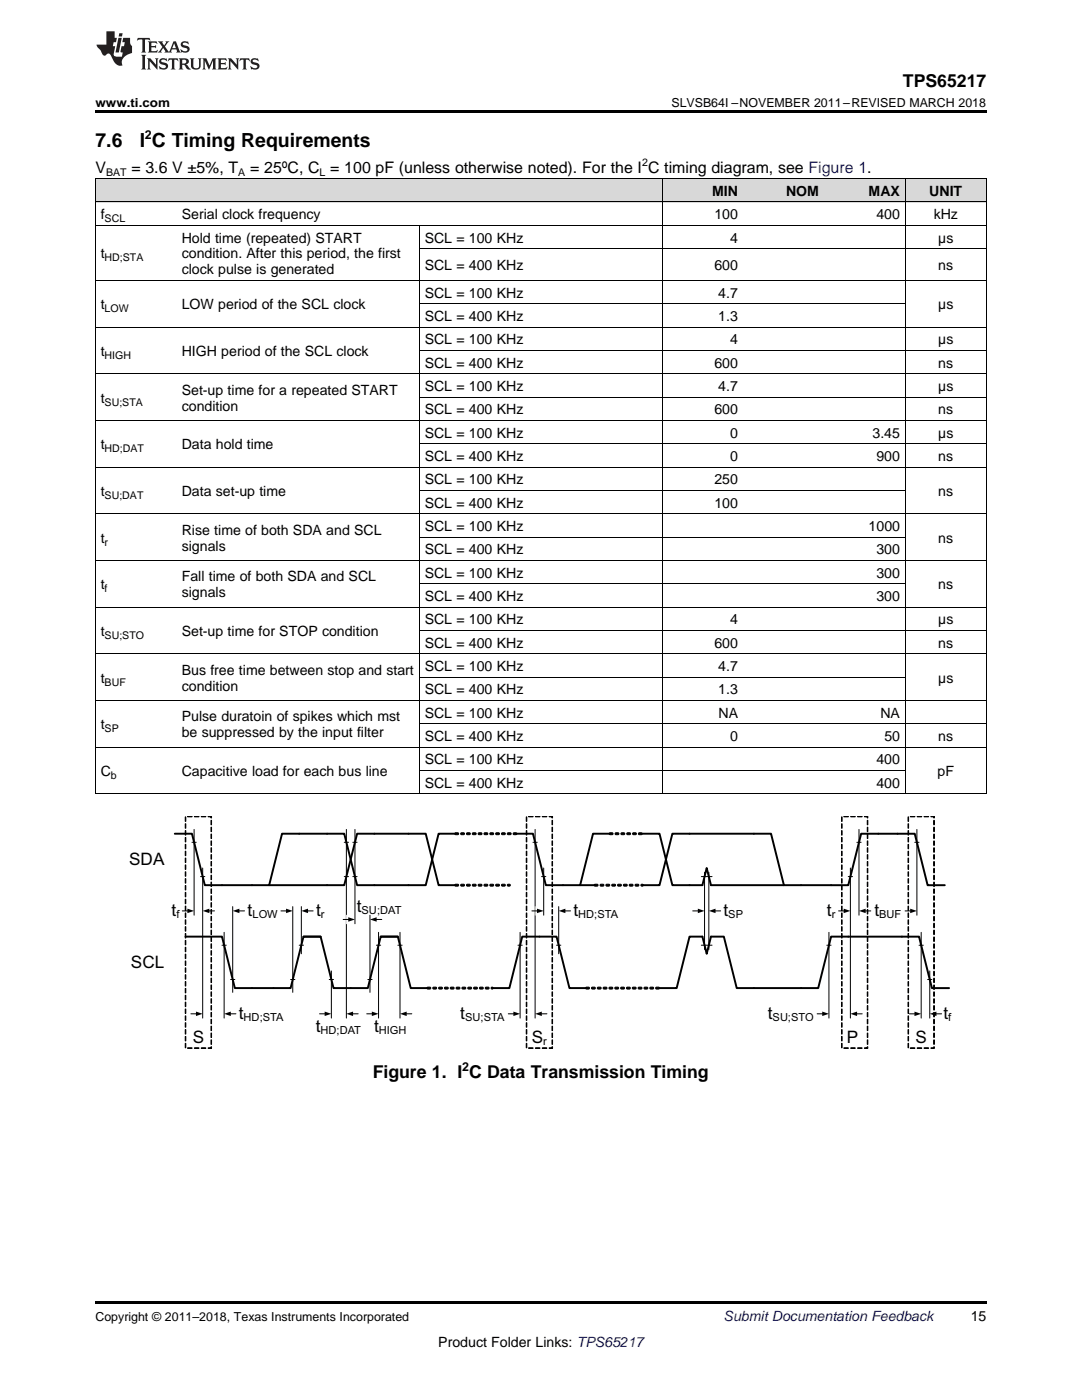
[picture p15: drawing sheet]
<svg xmlns="http://www.w3.org/2000/svg" width="216mm" height="279mm" viewBox="0 0 216 279" stroke-linecap="round" stroke-linejoin="round" font-family="sans-serif">
<defs><g id="words">
<g font-size="3.9">
<text x="19" y="29.3">7.6</text>
<text x="27.9" y="29.3">I C Timing Requirements</text>
</g>
<g font-size="3.5">
<text x="180.2" y="17.3">TPS65217</text>
<text x="74.4" y="215.1">Figure 1. I C Data Transmission Timing</text>
</g>
<g font-size="3.4">
<text x="25.8" y="172.6">SDA</text>
<text x="34.2" y="182.8">t</text>
<text x="49.4" y="182.8">t</text>
<text x="63.1" y="182.8">t</text>
<text x="71.2" y="182">t</text>
<text x="114.4" y="182.8">t</text>
<text x="144.4" y="182.8">t</text>
<text x="165" y="182.8">t</text>
<text x="174.5" y="182.8">t</text>
<text x="26.1" y="193.1">SCL</text>
<text x="47.7" y="203.4">t</text>
<text x="91.8" y="203.4">t</text>
<text x="153.2" y="203.4">t</text>
<text x="188.3" y="203.4">t</text>
<text x="38.5" y="208.1">S</text>
<text x="63" y="205.9">t</text>
<text x="74.6" y="205.9">t</text>
<text x="106.1" y="208.1">S</text>
<text x="169" y="208.1">P</text>
<text x="182.7" y="208.1">S</text>
</g>
<g font-size="3.2">
<text x="19" y="34.4">V</text>
<text x="26.2" y="34.4">= 3.6 V ±5%, T</text>
<text x="49.9" y="34.4">= 25ºC, C = 100 pF (unless otherwise noted). For the I C timing diagram, see Figure 1.</text>
</g>
<g font-size="2.8">
<text x="142.1" y="39.1">MIN</text>
<text x="156.8" y="39.1">NOM</text>
<text x="173.3" y="39.1">MAX</text>
<text x="185.4" y="39.1">UNIT</text>
<text x="20.1" y="43.7">f</text>
<text x="36.3" y="43.7">Serial clock frequency</text>
<text x="142.6" y="43.7">100</text>
<text x="174.9" y="43.7">400</text>
<text x="186.3" y="43.7">kHz</text>
<text x="20.1" y="51.6">t</text>
<text x="36.3" y="48.4">Hold time (repeated) START</text>
<text x="36.3" y="51.6">condition. After this period, the first</text>
<text x="84.7" y="48.4">SCL = 100 KHz</text>
<text x="84.7" y="53.9">SCL = 400 KHz</text>
<text x="142.6" y="53.9">600</text>
<text x="145.7" y="48.4">4</text>
<text x="187.2" y="48.4">µs</text>
<text x="187.2" y="53.9">ns</text>
<text x="36.3" y="54.8">clock pulse is generated</text>
<text x="84.7" y="59.4">SCL = 100 KHz</text>
<text x="143.3" y="59.4">4.7</text>
<text x="20.1" y="61.7">t</text>
<text x="36.3" y="61.7">LOW period of the SCL clock</text>
<text x="84.7" y="64.1">SCL = 400 KHz</text>
<text x="143.3" y="64.1">1.3</text>
<text x="187.2" y="61.7">µs</text>
<text x="20.1" y="71">t</text>
<text x="36.3" y="71">HIGH period of the SCL clock</text>
<text x="84.7" y="68.7">SCL = 100 KHz</text>
<text x="145.7" y="68.7">4</text>
<text x="187.2" y="68.7">µs</text>
<text x="84.7" y="73.4">SCL = 400 KHz</text>
<text x="142.6" y="73.4">600</text>
<text x="187.2" y="73.4">ns</text>
<text x="20.1" y="80.4">t</text>
<text x="36.3" y="78.8">Set-up time for a repeated START</text>
<text x="36.3" y="82">condition</text>
<text x="84.7" y="78">SCL = 100 KHz</text>
<text x="84.7" y="82.7">SCL = 400 KHz</text>
<text x="142.6" y="82.7">600</text>
<text x="143.3" y="78">4.7</text>
<text x="187.2" y="78">µs</text>
<text x="187.2" y="82.7">ns</text>
<text x="20.1" y="89.7">t</text>
<text x="36.3" y="89.7">Data hold time</text>
<text x="84.7" y="87.3">SCL = 100 KHz</text>
<text x="145.7" y="87.3">0</text>
<text x="174.1" y="87.3">3.45</text>
<text x="187.2" y="87.3">µs</text>
<text x="84.7" y="92">SCL = 400 KHz</text>
<text x="145.7" y="92">0</text>
<text x="174.9" y="92">900</text>
<text x="187.2" y="92">ns</text>
<text x="20.1" y="99">t</text>
<text x="36.3" y="99">Data set-up time</text>
<text x="84.7" y="96.7">SCL = 100 KHz</text>
<text x="84.7" y="101.3">SCL = 400 KHz</text>
<text x="142.6" y="96.7">250</text>
<text x="142.6" y="101.3">100</text>
<text x="187.2" y="99">ns</text>
<text x="36.3" y="106.7">Rise time of both SDA and SCL</text>
<text x="84.7" y="106">SCL = 100 KHz</text>
<text x="173.3" y="106">1000</text>
<text x="20.1" y="108.3">t</text>
<text x="36.3" y="109.9">signals</text>
<text x="84.7" y="110.6">SCL = 400 KHz</text>
<text x="174.9" y="110.6">300</text>
<text x="187.2" y="108.3">ns</text>
<text x="20.1" y="117.6">t</text>
<text x="36.3" y="116">Fall time of both SDA and SCL</text>
<text x="36.3" y="119.2">signals</text>
<text x="84.7" y="115.3">SCL = 100 KHz</text>
<text x="84.7" y="119.9">SCL = 400 KHz</text>
<text x="174.9" y="115.3">300</text>
<text x="174.9" y="119.9">300</text>
<text x="187.2" y="117.6">ns</text>
<text x="84.7" y="124.6">SCL = 100 KHz</text>
<text x="145.7" y="124.6">4</text>
<text x="187.2" y="124.6">µs</text>
<text x="20.1" y="126.9">t</text>
<text x="36.3" y="126.9">Set-up time for STOP condition</text>
<text x="84.7" y="129.3">SCL = 400 KHz</text>
<text x="142.6" y="129.3">600</text>
<text x="187.2" y="129.3">ns</text>
<text x="20.1" y="136.2">t</text>
<text x="36.3" y="134.7">Bus free time between stop and start</text>
<text x="36.3" y="137.8">condition</text>
<text x="84.7" y="133.9">SCL = 100 KHz</text>
<text x="143.3" y="133.9">4.7</text>
<text x="187.2" y="136.2">µs</text>
<text x="36.3" y="144">Pulse duratoin of spikes which mst</text>
<text x="84.7" y="138.6">SCL = 400 KHz</text>
<text x="84.7" y="143.2">SCL = 100 KHz</text>
<text x="143.3" y="138.6">1.3</text>
<text x="143.4" y="143.2">NA</text>
<text x="175.7" y="143.2">NA</text>
<text x="20.1" y="145.6">t</text>
<text x="36.3" y="147.1">be suppressed by the input filter</text>
<text x="84.7" y="147.9">SCL = 400 KHz</text>
<text x="145.7" y="147.9">0</text>
<text x="176.5" y="147.9">50</text>
<text x="187.2" y="147.9">ns</text>
<text x="20.1" y="154.9">C</text>
<text x="36.3" y="154.9">Capacitive load for each bus line</text>
<text x="84.7" y="152.5">SCL = 100 KHz</text>
<text x="174.9" y="152.5">400</text>
<text x="187.1" y="154.9">pF</text>
<text x="84.7" y="157.2">SCL = 400 KHz</text>
<text x="174.9" y="157.2">400</text>
<text x="193.7" y="263.6">15</text>
<text x="87.5" y="268.9">Product Folder Links: TPS65217</text>
</g>
<text font-size="2.8" fill="#0000c8" x="144.4" y="263.6">Submit Documentation Feedback</text>
<g font-size="2.5">
<text x="19" y="21.4">www.ti.com</text>
<text x="134" y="21.4">SLVSB64I –NOVEMBER 2011–REVISED MARCH 2018</text>
<text x="28.9" y="27.7">2</text>
<text x="92.2" y="213.7">2</text>
<text x="19" y="263.6">Copyright © 2011–2018, Texas Instruments Incorporated</text>
</g>
<g font-size="2.2">
<text x="35.2" y="183.3">f</text>
<text x="50.4" y="183.3">LOW</text>
<text x="64" y="183.3">r</text>
<text x="72.1" y="182.4">SU;DAT</text>
<text x="115.4" y="183.3">HD;STA</text>
<text x="145.3" y="183.3">SP</text>
<text x="166" y="183.3">r</text>
<text x="175.4" y="183.3">BUF</text>
<text x="48.6" y="203.8">HD;STA</text>
<text x="92.8" y="203.8">SU;STA</text>
<text x="154.2" y="203.8">SU;STO</text>
<text x="189.2" y="203.8">f</text>
<text x="63.9" y="206.4">HD;DAT</text>
<text x="75.6" y="206.4">HIGH</text>
<text x="108.4" y="208.5">r</text>
</g>
<g font-size="2.1">
<text x="21.2" y="35.1">BAT</text>
<text x="47.6" y="35.1">A</text>
<text x="63.8" y="35.1">L</text>
<text x="128.1" y="33.2">2</text>
<text x="20.9" y="44.3">SCL</text>
<text x="20.9" y="52.1">HD;STA</text>
<text x="20.9" y="62.3">LOW</text>
<text x="20.9" y="71.6">HIGH</text>
<text x="20.9" y="80.9">SU;STA</text>
<text x="20.9" y="90.2">HD;DAT</text>
<text x="20.9" y="99.6">SU;DAT</text>
<text x="20.9" y="108.9">r</text>
<text x="20.9" y="118.2">f</text>
<text x="20.9" y="127.5">SU;STO</text>
<text x="20.9" y="136.8">BUF</text>
<text x="20.9" y="146.1">SP</text>
<text x="22.1" y="155.4">b</text>
</g>
</g></defs>
<g fill="#d8d8d8">
<path d="M19 35.7h16.2v4.7h-16.2z"/>
<path d="M35.2 35.7h48.5v4.7h-48.5z"/>
<path d="M83.7 35.7h48.5v4.7h-48.5z"/>
<path d="M132.2 35.7h16.1v4.7h-16.1z"/>
<path d="M148.3 35.7h16.2v4.7h-16.2z"/>
<path d="M164.5 35.7h16.2v4.7h-16.2z"/>
<path d="M180.7 35.7h16.1v4.7h-16.1z"/>
</g>
<path d="M19 22h177.8v.5h-177.8zM19 158.4l.2 .1zM83.6 158.4l.1 .1zM132.1 158.4l.1 .1zM148.2 158.4l.1 .1zM164.4 158.4l.1 .1zM180.6 158.4l.1 .1zM196.7 158.4l.1 .1zM19 259.7h177.8v.5h-177.8z" fill="#000"/>
<g fill="none" stroke="#000" stroke-width=".2">
<path d="M19 35.6h177.8M19.1 35.7v122.8M132.1 35.7v122.8M180.6 35.7v122.8M196.8 35.7v122.8M19 56h177.8M19 45h177.8M19 40.3h177.8M83.6 45v113.5M83.7 49.6h113.1M19 74.6h177.8M19 65.3h177.8"/>
<path d="M83.7 79.3h113.1M83.7 69.9h113.1M83.7 60.6h97M19 93.2h177.8M19 83.9h177.8M83.7 97.9h97M83.7 88.6h113.1M19 111.8h177.8M19 102.5h177.8M83.7 116.5h97M83.7 107.2h97M19 139.8h177.8"/>
<path d="M19 130.5h177.8M19 121.2h177.8M83.7 135.1h97M83.7 125.8h113.1M19 158.4h177.8M19 149.1h177.8M83.7 153.8h97M83.7 144.4h113.1M37 163v.9zM37 164.4v.9zM37 165.8v.9zM37 167.1v.9z"/>
<path d="M37 168.5v.9zM37 169.9v.9zM37 171.3v.8zM37 172.6v.9zM37 174v.9zM37 175.4v.9zM37 176.7v.9zM37 178.1v.9zM37 179.5v.9zM37.4 162.9l.9 .1zM38.3 168.1h.9M38.7 165.5v17.1"/>
<path d="M38.8 162.9l.9 .1zM40 174.9h.9M40.2 162.9l.9 .1zM40.4 173.2v30M41.5 162.9h.7v.3l-.1-.2zM42.1 178.8l.1 .9zM42.1 177.4l.1 .9zM42.1 176l.1 .9zM42.1 174.7l.1 .9zM42.1 173.3l.1 .9zM42.1 171.9l.1 .9zM42.1 170.6l.1 .9z"/>
<path d="M42.1 169.2l.1 .9zM42.1 167.8l.1 .9zM42.1 166.5l.1 .9zM42.1 165.1l.1 .9zM42.1 163.7l.1 .9zM68.7 168.1h.8M68.7 174.9h.8M69.1 165.5v37.7M70.4 168.1h.9M70.4 174.9h.9M70.8 165.5v18.9M90.8 166.2h.5l.2 .2-.2 .2h-.4l-.2-.2z"/>
<path d="M90.8 176.5h.5l.2 .2-.2 .2h-.4l-.2-.2zM92 166.2h.5l.2 .2-.2 .2h-.4l-.1-.1zM92 176.5h.5l.2 .2-.2 .2h-.4l-.1-.1zM93.1 166.2h.6l.2 .2-.2 .2h-.4l-.2-.1zM93.1 176.5h.6l.2 .2-.2 .2h-.4l-.2-.1zM94.3 166.2h.5l.2 .2-.2 .2h-.4l-.1-.1zM94.3 176.5h.5l.2 .2-.2 .2h-.4l-.1-.1zM95.5 166.2h.5l.2 .2-.2 .2h-.4l-.1-.1zM95.5 176.5h.5l.2 .2-.2 .2h-.4l-.1-.1zM96.6 166.2h.6l.1 .2-.1 .2h-.4l-.2-.1zM96.6 176.5h.6l.1 .2-.1 .2h-.4l-.2-.1zM97.8 166.2h.5l.2 .2-.2 .2h-.4l-.2-.2z"/>
<path d="M97.8 176.5h.5l.2 .2-.2 .2h-.4l-.2-.2zM99 166.2h.5l.2 .2-.2 .2h-.4l-.2-.2zM99 176.5h.5l.2 .2-.2 .2h-.4l-.2-.2zM100.1 166.2h.5l.2 .2-.2 .2h-.3l-.2-.2zM100.1 176.5h.5l.2 .2-.2 .2h-.3l-.2-.2zM101.3 166.2h.5l.2 .2-.2 .2h-.4l-.2-.2zM101.3 176.5h.3l.2 .2v.1l-.4 .1-.2-.2zM102.4 166.2h.5l.2 .2-.2 .2h-.3l-.2-.1zM105 163l.1 .9zM105 164.4l.1 .9zM105 165.8l.1 .9zM105 167.1l.1 .9z"/>
<path d="M105 168.5l.1 .9zM105 169.9l.1 .9zM105 171.3l.1 .8zM105 172.6l.1 .9zM105 174l.1 .9zM105 175.4l.1 .9zM105 176.7l.1 .9zM105 178.1l.1 .9zM105 179.5l.1 .9zM105.5 162.9l.9 .1zM106.3 168.1h.9M106.8 165.5v37.7"/>
<path d="M106.8 162.9l.9 .1zM108.1 174.9h.8M108.2 162.9l.9 .1zM108.5 173.2v9.4M109.6 162.9h.6v.3l-.1-.2zM110.2 178.8v.9zM110.2 177.4v.9zM110.2 176v.9zM110.2 174.7v.9zM110.2 173.3v.9zM110.2 171.9v.9zM110.2 170.6v.9z"/>
<path d="M110.2 169.2v.9zM110.2 167.8v.9zM110.2 166.5v.9zM110.2 165.1v.9zM110.2 163.7v.9zM118.6 176.5h.5l.2 .2-.2 .2h-.3l-.2-.2zM119.8 176.5h.5l.2 .2-.2 .2h-.4l-.1-.1zM120.9 176.5h.6l.2 .2-.2 .2h-.4l-.2-.1zM121.6 166.2h.5l.2 .2-.2 .2h-.3l-.2-.2zM122.1 176.5h.5l.2 .2-.2 .2h-.4l-.1-.1zM122.8 166.2h.5l.2 .2-.2 .2h-.4l-.1-.1zM123.3 176.5h.5l.2 .2-.2 .2h-.4l-.1-.1z"/>
<path d="M123.9 166.2h.6l.2 .2-.2 .2h-.4l-.2-.1zM124.4 176.5h.6l.2 .2-.2 .2h-.4l-.2-.1zM125.1 166.2h.5l.2 .2-.2 .2h-.4l-.1-.1zM125.6 176.5h.5l.2 .2-.2 .2h-.4l-.2-.2zM126.3 166.2h.5l.2 .2-.2 .2h-.4l-.1-.1zM126.8 176.5h.5l.2 .2-.2 .2h-.4l-.2-.2zM127.4 166.2h.6l.2 .2-.2 .2h-.4l-.2-.1zM139.9 174.9h2.2M140.6 174.1v15.4M141.4 174.1v15.4M167.9 163l.1 .9zM167.9 164.4l.1 .9z"/>
<path d="M167.9 165.8l.1 .9zM167.9 167.1l.1 .9zM167.9 168.5l.1 .9zM167.9 169.9l.1 .9zM167.9 171.3l.1 .8zM167.9 172.6l.1 .9zM167.9 174l.1 .9zM167.9 175.4l.1 .9zM167.9 176.7l.1 .9zM167.9 178.1l.1 .9zM167.9 179.5l.1 .9zM168.4 162.9l.9 .1z"/>
<path d="M169.3 174.9h.8M169.7 173.2v30M169.8 162.9l.9 .1zM171 168.1h.8M171.1 162.9l.9 .1zM171.4 165.5v17.1M172.5 162.9h.6v.3v-.2zM173.1 178.8v.9zM173.1 177.4v.9zM173.1 176v.9zM173.1 174.7v.9zM173.1 173.3v.9z"/>
<path d="M173.1 171.9v.9zM173.1 170.6v.9zM173.1 169.2v.9zM173.1 167.8v.9zM173.1 166.5v.9zM173.1 165.1v.9zM173.1 163.7v.9zM181.2 163v.9zM181.2 164.4v.9zM181.2 165.8v.9zM181.2 167.1v.9zM181.2 168.5v.9z"/>
<path d="M181.2 169.9v.9zM181.2 171.3v.8zM181.2 172.6v.9zM181.2 174v.9zM181.2 175.4v.9zM181.2 176.7v.9zM181.2 178.1v.9zM181.2 179.5v.9zM181.7 162.9l.9 .1zM182.5 168.1h.9M183 165.5v17.1M183 162.9l.9 .1z"/>
<path d="M184.4 162.9l.9 .1zM185.8 162.9h.6v.3l-.1-.2zM186.3 178.8l.1 .9zM186.3 177.4l.1 .9zM186.3 176l.1 .9zM186.3 174.7l.1 .9zM186.3 173.3l.1 .9zM186.3 171.9l.1 .9zM186.3 170.6l.1 .9zM186.3 169.2l.1 .9zM186.3 167.8l.1 .9zM186.3 166.5l.1 .9z"/>
<path d="M186.3 165.1l.1 .9zM186.3 163.7l.1 .9zM36.4 181.8h1.1M37 180.8v.9zM37 182.2v.9zM37 183.6v.9zM37 184.9v.9zM37 186.3v.9zM37 187.7v.9zM37 189.1v.9zM37 190.4v.9zM37 191.8v.9z"/>
<path d="M37 193.2v.9zM37 194.5v.9zM37 195.9v.9zM37 197.3v.9zM37 198.6v.9zM41.7 181.8h1.1M42.1 199.3l.1 .9zM42.1 198l.1 .8zM42.1 196.6l.1 .9zM42.1 195.2l.1 .9zM42.1 193.8l.1 .9zM42.1 192.5l.1 .9z"/>
<path d="M42.1 191.1l.1 .9zM42.1 189.7l.1 .9zM42.1 188.4l.1 .9zM42.1 187l.1 .9zM42.1 185.6l.1 .9zM42.1 184.3l.1 .9zM42.1 182.9l.1 .9zM42.1 181.5l.1 .9zM42.1 180.2l.1 .8zM44.3 188.6h.9M44.7 186.1v17.1M46 195.5h.9"/>
<path d="M46.4 180.9v17.1M47.7 181.8h1.1M56.1 181.8h1.1M58 195.5h.8M58.4 180.9v17.1M59.7 188.6h.9M60.1 180.9v9.4M61.4 181.8h1.1M65.7 195.5h.8M66.1 193.8v9.4M68.5 183.5h1.1M73.4 195.5h.9"/>
<path d="M73.8 182.6v15.4M75 183.5h1.2M75.1 188.6h.9M75.5 186.1v17.1M79.4 188.6h.8M79.8 186.1v17.1M85.2 197.1l.6-.1 .2 .2-.2 .2h-.4l-.2-.2zM86.4 197.1l.5-.1 .2 .2-.2 .2h-.4l-.1-.1zM87.6 197.1l.5-.1 .2 .2-.2 .2h-.4l-.1-.1zM88.7 197.1l.6-.1 .2 .2-.2 .2h-.4l-.2-.1zM89.9 197.1l.5-.1 .2 .2-.2 .2h-.4l-.1-.1zM91.1 197.1l.5-.1 .2 .2-.2 .2h-.4l-.1-.1z"/>
<path d="M92.2 197.1l.6-.1 .1 .2-.1 .2h-.4l-.2-.2zM93.4 197.1l.5-.1 .2 .2-.2 .2h-.4l-.2-.2zM94.6 197.1l.5-.1 .2 .2-.2 .2h-.4l-.2-.2zM95.7 197.1l.5-.1 .2 .2-.2 .2h-.3l-.2-.2zM96.9 197.1l.5-.1 .2 .2-.2 .2h-.4l-.1-.1zM103.4 188.6h.8M103.8 186.1v17.1M105 180.8l.1 .9zM105 182.2l.1 .9zM105 183.6l.1 .9zM105 184.9l.1 .9zM105 186.3l.1 .9z"/>
<path d="M105 187.7l.1 .9zM105 189.1l.1 .9zM105 190.4l.1 .9zM105 191.8l.1 .9zM105 193.2l.1 .9zM105 194.5l.1 .9zM105 195.9l.1 .9zM105 197.3l.1 .9zM105 198.6l.1 .9zM106.1 181.8h1.2M110.2 199.3v.9zM110.2 198v.8z"/>
<path d="M110.2 196.6v.9zM110.2 195.2v.9zM110.2 193.8v.9zM110.2 192.5v.9zM110.2 191.1v.9zM110.2 189.7v.9zM110.2 188.4v.9zM110.2 187v.9zM110.2 185.6v.9zM110.2 184.3v.9zM110.2 182.9v.9zM110.2 181.5v.9z"/>
<path d="M110.2 180.2v.8zM111.1 188.6h.8M111.5 180.9v9.4M112.7 181.8h1.1M116.9 197.1l.5-.1 .2 .2-.2 .2h-.4l-.1-.2zM118.1 197.1l.5-.1 .2 .2-.2 .2h-.4l-.1-.1zM119.2 197.1l.6-.1 .2 .2-.2 .2h-.4l-.2-.1zM120.4 197.1l.5-.1 .2 .2-.2 .2h-.4l-.1-.1zM121.6 197.1l.5-.1 .2 .2-.2 .2h-.4l-.1-.1zM122.7 197.1l.6-.1 .1 .2-.1 .2h-.4l-.2-.1zM123.9 197.1l.5-.1 .2 .2-.2 .2h-.4l-.2-.2zM125.1 197.1l.5-.1 .2 .2-.2 .2h-.4l-.2-.2z"/>
<path d="M126.2 197.1l.5-.1 .2 .2-.2 .2h-.3l-.2-.2zM127.4 197.1l.5-.1 .2 .2-.2 .2h-.4l-.2-.2zM128.6 197.1l.5-.1 .2 .2-.2 .2h-.4l-.1-.1zM129.7 197.1l.5-.1 .2 .2-.2 .2h-.4l-.1-.1zM130.9 197.1l.5-.1 .2 .2-.2 .2h-.4l-.1-.1zM138.2 181.8h1.2M139.9 188.6h2.2M142.7 181.8h1.1M165 188.6h.8M165.4 186.1v17.1M167.3 181.8h1.2M167.9 180.8l.1 .9z"/>
<path d="M167.9 182.2l.1 .9zM167.9 183.6l.1 .9zM167.9 184.9l.1 .9zM167.9 186.3l.1 .9zM167.9 187.7l.1 .9zM167.9 189.1l.1 .9zM167.9 190.4l.1 .9zM167.9 191.8l.1 .9zM167.9 193.2l.1 .9zM167.9 194.5l.1 .9zM167.9 195.9l.1 .9zM167.9 197.3l.1 .9z"/>
<path d="M167.9 198.6l.1 .9zM172.6 181.8h1.2M173.1 199.3v.9zM173.1 198v.8zM173.1 196.6v.9zM173.1 195.2v.9zM173.1 193.8v.9zM173.1 192.5v.9zM173.1 191.1v.9zM173.1 189.7v.9zM173.1 188.4v.9zM173.1 187v.9z"/>
<path d="M173.1 185.6v.9zM173.1 184.3v.9zM173.1 182.9v.9zM173.1 181.5v.9zM173.1 180.2v.9zM180.6 181.8h1.1M181.2 180.8v.9zM181.2 182.2v.9zM181.2 183.6v.9zM181.2 184.9v.9zM181.2 186.3v.9zM181.2 187.7v.9z"/>
<path d="M181.2 189.1v.9zM181.2 190.4v.9zM181.2 191.8v.9zM181.2 193.2v.9zM181.2 194.5v.9zM181.2 195.9v.9zM181.2 197.3v.9zM181.2 198.6v.9zM183.4 188.6h.8M183.8 186.1v17.1M185.1 195.5h.9M185.5 193.8v9.4"/>
<path d="M186.3 199.3l.1 .9zM186.3 198l.1 .8zM186.3 196.6l.1 .9zM186.3 195.2l.1 .9zM186.3 193.8l.1 .9zM186.3 192.5l.1 .9zM186.3 191.1l.1 .9zM186.3 189.7l.1 .9zM186.3 188.4l.1 .9zM186.3 187l.1 .9zM186.3 185.6l.1 .9zM186.3 184.3l.1 .9z"/>
<path d="M186.3 182.9l.1 .9zM186.3 181.5l.1 .9zM186.3 180.2l.1 .9zM37 200v.9zM37 201.4v.9zM37 202.7v.9zM37 204.1v.9zM37 205.5v.9zM37 206.9v.8zM37 208.2v.9zM37.4 209.1l.9 .1zM38.1 202.3h1.1"/>
<path d="M38.8 209.1l.9 .1zM40.2 209.1l.9 .1zM41.5 209.1l.6 .1v-.3h.1v.3zM42.1 207.5l.1 .9zM42.1 206.2l.1 .9zM42.1 204.8l.1 .9zM42.1 203.4l.1 .9zM42.1 202.1l.1 .9zM42.1 200.7l.1 .9zM45.9 202.3h1.2M63.8 202.3h1.1M70.3 202.3h1.2"/>
<path d="M73.2 202.3h1.1M81 202.3h1.2M101.4 202.3h1.2M105 200l.1 .9zM105 201.4l.1 .9zM105 202.7l.1 .9zM105 204.1l.1 .9zM105 205.5l.1 .9zM105 206.9l.1 .8zM105 208.2l.1 .9zM105.5 209.1l.9 .1zM106.8 209.1l.9 .1z"/>
<path d="M108 202.3h1.1M108.2 209.1l.9 .1zM109.6 209.1l.5 .1 .1-.3h.1l-.1 .3zM110.2 207.5v.9zM110.2 206.2v.9zM110.2 204.8v.9zM110.2 203.4v.9zM110.2 202.1v.9zM110.2 200.7v.9zM163.1 202.3h1.1M167.9 200l.1 .9zM167.9 201.4l.1 .9z"/>
<path d="M167.9 202.8l.1 .8zM167.9 204.1l.1 .9zM167.9 205.5l.1 .9zM167.9 206.9l.1 .9zM167.9 208.2l.1 .9zM168.4 209.1l.9 .1zM169.8 209.1l.9 .1zM170.9 202.3h1.1M171.1 209.1l.9 .1zM172.5 209.1l.6 .1v-.3h.1l-.1 .3zM173.1 207.5v.9zM173.1 206.2v.9z"/>
<path d="M173.1 204.8v.9zM173.1 203.4v.9zM173.1 202.1v.9zM173.1 200.7v.9zM181.2 200v.9zM181.2 201.4v.9zM181.2 202.8v.8zM181.2 204.1v.9zM181.2 205.5v.9zM181.2 206.9v.9zM181.2 208.2v.9zM181.5 202.3h1.1"/>
<path d="M181.7 209.1l.9 .1zM183 209.1l.9 .1zM184.4 209.1l.9 .1zM185.8 209.1l.5 .1v-.3h.1v.3zM186.3 207.5l.1 .9zM186.3 206.2l.1 .9zM186.3 204.8l.1 .9zM186.3 203.4l.1 .9zM186.3 202.1l.1 .9zM186.3 200.7l.1 .9zM186.7 202.3h1.2"/>
<circle cx="128.2" cy="176.7" r=".21"/>
<circle cx="98.2" cy="197.2" r=".2"/>
</g>
<g fill="#000">
<path d="M37.4 181.3l1.3 .5-1.3 .4zM40.4 181.8l1.4-.5v.9zM46.4 181.8l1.4-.5v.9zM57.1 181.3l1.3 .5-1.3 .4zM60.1 181.8l1.4-.5v.9zM69.5 183.1l1.3 .4-1.3 .4zM73.8 183.5l1.4-.4v.8zM107.1 181.3l1.4 .5-1.4 .4zM111.5 181.8l1.3-.5v.9zM139.2 181.3l1.4 .5-1.4 .4zM141.4 181.8l1.4-.5v.9zM168.3 181.3l1.4 .5-1.4 .4z"/>
<path d="M171.4 181.8l1.3-.5v.9zM181.6 181.3l1.4 .5-1.4 .4zM39.1 201.9l1.3 .4-1.3 .5zM44.7 202.3l1.4-.4v.9zM64.8 201.9l1.3 .4-1.3 .5zM69.1 202.3l1.3-.4v.9zM74.2 201.9l1.3 .4-1.3 .5zM79.8 202.3l1.3-.4v.9zM102.4 201.9l1.4 .4-1.4 .5zM106.8 202.3l1.3-.4v.9zM164.1 201.9l1.3 .4-1.3 .5zM169.7 202.3l1.3-.4v.9z"/>
<path d="M182.5 201.9l1.3 .4-1.3 .5zM185.5 202.3l1.4-.4v.9z"/>
<path d="M37 163v.9zM37 164.4v.9zM37 165.8v.9zM37 167.1v.9zM37 168.5v.9zM37 169.9v.9zM37 171.3v.8zM37 172.6v.9zM37 174v.9zM37 175.4v.9zM37 176.7v.9zM37 178.1v.9zM37 179.5v.9zM37 180.8v.9zM37 182.2v.9zM37 183.6v.9zM37 184.9v.9zM37 186.3v.9zM37 187.7v.9zM37 189.1v.9zM37 190.4v.9zM37 191.8v.9zM37 193.2v.9zM37 194.5v.9zM37 195.9v.9zM37 197.3v.9zM37 198.6v.9zM37 200v.9zM37 201.4v.9zM37 202.7v.9zM37 204.1v.9zM37 205.5v.9zM37 206.9v.8zM37 208.2v.9zM37.4 209.1l.9 .1zM38.8 209.1l.9 .1zM40.2 209.1l.9 .1zM41.5 209.1l.6 .1v-.3h.1v.3zM42.1 207.5l.1 .9zM42.1 206.2l.1 .9zM42.1 204.8l.1 .9zM42.1 203.4l.1 .9zM42.1 202.1l.1 .9zM42.1 200.7l.1 .9zM42.1 199.3l.1 .9zM42.1 198l.1 .8zM42.1 196.6l.1 .9zM42.1 195.2l.1 .9zM42.1 193.8l.1 .9zM42.1 192.5l.1 .9zM42.1 191.1l.1 .9zM42.1 189.7l.1 .9zM42.1 188.4l.1 .9zM42.1 187l.1 .9zM42.1 185.6l.1 .9zM42.1 184.3l.1 .9zM42.1 182.9l.1 .9zM42.1 181.5l.1 .9zM42.1 180.2l.1 .8zM42.1 178.8l.1 .9zM42.1 177.4l.1 .9zM42.1 176l.1 .9zM42.1 174.7l.1 .9zM42.1 173.3l.1 .9zM42.1 171.9l.1 .9zM42.1 170.6l.1 .9zM42.1 169.2l.1 .9zM42.1 167.8l.1 .9zM42.1 166.5l.1 .9zM42.1 165.1l.1 .9zM42.1 163.7l.1 .9zM41.5 162.9h.7v.3l-.1-.2zM40.2 162.9l.9 .1zM38.8 162.9l.9 .1zM37.4 162.9l.9 .1z" fill-rule="evenodd"/>
<path d="M90.8 166.2h.5l.2 .2-.2 .2h-.4l-.2-.2zM92 166.2h.5l.2 .2-.2 .2h-.4l-.1-.1zM93.1 166.2h.6l.2 .2-.2 .2h-.4l-.2-.1zM94.3 166.2h.5l.2 .2-.2 .2h-.4l-.1-.1zM95.5 166.2h.5l.2 .2-.2 .2h-.4l-.1-.1zM96.6 166.2h.6l.1 .2-.1 .2h-.4l-.2-.1zM97.8 166.2h.5l.2 .2-.2 .2h-.4l-.2-.2zM99 166.2h.5l.2 .2-.2 .2h-.4l-.2-.2zM100.1 166.2h.5l.2 .2-.2 .2h-.3l-.2-.2zM101.3 166.2h.5l.2 .2-.2 .2h-.4l-.2-.2zM102.4 166.2h.5l.2 .2-.2 .2h-.3l-.2-.1z" fill-rule="evenodd"/>
<path d="M90.8 176.5h.5l.2 .2-.2 .2h-.4l-.2-.2zM92 176.5h.5l.2 .2-.2 .2h-.4l-.1-.1zM93.1 176.5h.6l.2 .2-.2 .2h-.4l-.2-.1zM94.3 176.5h.5l.2 .2-.2 .2h-.4l-.1-.1zM95.5 176.5h.5l.2 .2-.2 .2h-.4l-.1-.1zM96.6 176.5h.6l.1 .2-.1 .2h-.4l-.2-.1zM97.8 176.5h.5l.2 .2-.2 .2h-.4l-.2-.2zM99 176.5h.5l.2 .2-.2 .2h-.4l-.2-.2zM100.1 176.5h.5l.2 .2-.2 .2h-.3l-.2-.2zM101.3 176.5h.3l.2 .2v.1l-.4 .1-.2-.2z" fill-rule="evenodd"/>
<path d="M105 163l.1 .9zM105 164.4l.1 .9zM105 165.8l.1 .9zM105 167.1l.1 .9zM105 168.5l.1 .9zM105 169.9l.1 .9zM105 171.3l.1 .8zM105 172.6l.1 .9zM105 174l.1 .9zM105 175.4l.1 .9zM105 176.7l.1 .9zM105 178.1l.1 .9zM105 179.5l.1 .9zM105 180.8l.1 .9zM105 182.2l.1 .9zM105 183.6l.1 .9zM105 184.9l.1 .9zM105 186.3l.1 .9zM105 187.7l.1 .9zM105 189.1l.1 .9zM105 190.4l.1 .9zM105 191.8l.1 .9zM105 193.2l.1 .9zM105 194.5l.1 .9zM105 195.9l.1 .9zM105 197.3l.1 .9zM105 198.6l.1 .9zM105 200l.1 .9zM105 201.4l.1 .9zM105 202.7l.1 .9zM105 204.1l.1 .9zM105 205.5l.1 .9zM105 206.9l.1 .8zM105 208.2l.1 .9zM105.5 209.1l.9 .1zM106.8 209.1l.9 .1zM108.2 209.1l.9 .1zM109.6 209.1l.5 .1 .1-.3h.1l-.1 .3zM110.2 207.5v.9zM110.2 206.2v.9zM110.2 204.8v.9zM110.2 203.4v.9zM110.2 202.1v.9zM110.2 200.7v.9zM110.2 199.3v.9zM110.2 198v.8zM110.2 196.6v.9zM110.2 195.2v.9zM110.2 193.8v.9zM110.2 192.5v.9zM110.2 191.1v.9zM110.2 189.7v.9zM110.2 188.4v.9zM110.2 187v.9zM110.2 185.6v.9zM110.2 184.3v.9zM110.2 182.9v.9zM110.2 181.5v.9zM110.2 180.2v.8zM110.2 178.8v.9zM110.2 177.4v.9zM110.2 176v.9zM110.2 174.7v.9zM110.2 173.3v.9zM110.2 171.9v.9zM110.2 170.6v.9zM110.2 169.2v.9zM110.2 167.8v.9zM110.2 166.5v.9zM110.2 165.1v.9zM110.2 163.7v.9zM109.6 162.9h.6v.3l-.1-.2zM108.2 162.9l.9 .1zM106.8 162.9l.9 .1zM105.5 162.9l.9 .1z" fill-rule="evenodd"/>
<path d="M118.6 176.5h.5l.2 .2-.2 .2h-.3l-.2-.2zM119.8 176.5h.5l.2 .2-.2 .2h-.4l-.1-.1zM120.9 176.5h.6l.2 .2-.2 .2h-.4l-.2-.1zM122.1 176.5h.5l.2 .2-.2 .2h-.4l-.1-.1zM123.3 176.5h.5l.2 .2-.2 .2h-.4l-.1-.1zM124.4 176.5h.6l.2 .2-.2 .2h-.4l-.2-.1zM125.6 176.5h.5l.2 .2-.2 .2h-.4l-.2-.2zM126.8 176.5h.5l.2 .2-.2 .2h-.4l-.2-.2zM127.9 176.7a.25 .25 0 0 1 .5 0 .25 .25 0 0 1-.5 0z" fill-rule="evenodd"/>
<path d="M121.6 166.2h.5l.2 .2-.2 .2h-.3l-.2-.2zM122.8 166.2h.5l.2 .2-.2 .2h-.4l-.1-.1zM123.9 166.2h.6l.2 .2-.2 .2h-.4l-.2-.1zM125.1 166.2h.5l.2 .2-.2 .2h-.4l-.1-.1zM126.3 166.2h.5l.2 .2-.2 .2h-.4l-.1-.1zM127.4 166.2h.6l.2 .2-.2 .2h-.4l-.2-.1z" fill-rule="evenodd"/>
<path d="M167.9 163l.1 .9zM167.9 164.4l.1 .9zM167.9 165.8l.1 .9zM167.9 167.1l.1 .9zM167.9 168.5l.1 .9zM167.9 169.9l.1 .9zM167.9 171.3l.1 .8zM167.9 172.6l.1 .9zM167.9 174l.1 .9zM167.9 175.4l.1 .9zM167.9 176.7l.1 .9zM167.9 178.1l.1 .9zM167.9 179.5l.1 .9zM167.9 180.8l.1 .9zM167.9 182.2l.1 .9zM167.9 183.6l.1 .9zM167.9 184.9l.1 .9zM167.9 186.3l.1 .9zM167.9 187.7l.1 .9zM167.9 189.1l.1 .9zM167.9 190.4l.1 .9zM167.9 191.8l.1 .9zM167.9 193.2l.1 .9zM167.9 194.5l.1 .9zM167.9 195.9l.1 .9zM167.9 197.3l.1 .9zM167.9 198.6l.1 .9zM167.9 200l.1 .9zM167.9 201.4l.1 .9zM167.9 202.8l.1 .8zM167.9 204.1l.1 .9zM167.9 205.5l.1 .9zM167.9 206.9l.1 .9zM167.9 208.2l.1 .9zM168.4 209.1l.9 .1zM169.8 209.1l.9 .1zM171.1 209.1l.9 .1zM172.5 209.1l.6 .1v-.3h.1l-.1 .3zM173.1 207.5v.9zM173.1 206.2v.9zM173.1 204.8v.9zM173.1 203.4v.9zM173.1 202.1v.9zM173.1 200.7v.9zM173.1 199.3v.9zM173.1 198v.8zM173.1 196.6v.9zM173.1 195.2v.9zM173.1 193.8v.9zM173.1 192.5v.9zM173.1 191.1v.9zM173.1 189.7v.9zM173.1 188.4v.9zM173.1 187v.9zM173.1 185.6v.9zM173.1 184.3v.9zM173.1 182.9v.9zM173.1 181.5v.9zM173.1 180.2v.9zM173.1 178.8v.9zM173.1 177.4v.9zM173.1 176v.9zM173.1 174.7v.9zM173.1 173.3v.9zM173.1 171.9v.9zM173.1 170.6v.9zM173.1 169.2v.9zM173.1 167.8v.9zM173.1 166.5v.9zM173.1 165.1v.9zM173.1 163.7v.9zM172.5 162.9h.6v.3v-.2zM171.1 162.9l.9 .1zM169.8 162.9l.9 .1zM168.4 162.9l.9 .1z" fill-rule="evenodd"/>
<path d="M181.2 163v.9zM181.2 164.4v.9zM181.2 165.8v.9zM181.2 167.1v.9zM181.2 168.5v.9zM181.2 169.9v.9zM181.2 171.3v.8zM181.2 172.6v.9zM181.2 174v.9zM181.2 175.4v.9zM181.2 176.7v.9zM181.2 178.1v.9zM181.2 179.5v.9zM181.2 180.8v.9zM181.2 182.2v.9zM181.2 183.6v.9zM181.2 184.9v.9zM181.2 186.3v.9zM181.2 187.7v.9zM181.2 189.1v.9zM181.2 190.4v.9zM181.2 191.8v.9zM181.2 193.2v.9zM181.2 194.5v.9zM181.2 195.9v.9zM181.2 197.3v.9zM181.2 198.6v.9zM181.2 200v.9zM181.2 201.4v.9zM181.2 202.8v.8zM181.2 204.1v.9zM181.2 205.5v.9zM181.2 206.9v.9zM181.2 208.2v.9zM181.7 209.1l.9 .1zM183 209.1l.9 .1zM184.4 209.1l.9 .1zM185.8 209.1l.5 .1v-.3h.1v.3zM186.3 207.5l.1 .9zM186.3 206.2l.1 .9zM186.3 204.8l.1 .9zM186.3 203.4l.1 .9zM186.3 202.1l.1 .9zM186.3 200.7l.1 .9zM186.3 199.3l.1 .9zM186.3 198l.1 .8zM186.3 196.6l.1 .9zM186.3 195.2l.1 .9zM186.3 193.8l.1 .9zM186.3 192.5l.1 .9zM186.3 191.1l.1 .9zM186.3 189.7l.1 .9zM186.3 188.4l.1 .9zM186.3 187l.1 .9zM186.3 185.6l.1 .9zM186.3 184.3l.1 .9zM186.3 182.9l.1 .9zM186.3 181.5l.1 .9zM186.3 180.2l.1 .9zM186.3 178.8l.1 .9zM186.3 177.4l.1 .9zM186.3 176l.1 .9zM186.3 174.7l.1 .9zM186.3 173.3l.1 .9zM186.3 171.9l.1 .9zM186.3 170.6l.1 .9zM186.3 169.2l.1 .9zM186.3 167.8l.1 .9zM186.3 166.5l.1 .9zM186.3 165.1l.1 .9zM186.3 163.7l.1 .9zM185.8 162.9h.6v.3l-.1-.2zM184.4 162.9l.9 .1zM183 162.9l.9 .1zM181.7 162.9l.9 .1z" fill-rule="evenodd"/>
<path d="M85.2 197.1l.6-.1 .2 .2-.2 .2h-.4l-.2-.2zM86.4 197.1l.5-.1 .2 .2-.2 .2h-.4l-.1-.1zM87.6 197.1l.5-.1 .2 .2-.2 .2h-.4l-.1-.1zM88.7 197.1l.6-.1 .2 .2-.2 .2h-.4l-.2-.1zM89.9 197.1l.5-.1 .2 .2-.2 .2h-.4l-.1-.1zM91.1 197.1l.5-.1 .2 .2-.2 .2h-.4l-.1-.1zM92.2 197.1l.6-.1 .1 .2-.1 .2h-.4l-.2-.2zM93.4 197.1l.5-.1 .2 .2-.2 .2h-.4l-.2-.2zM94.6 197.1l.5-.1 .2 .2-.2 .2h-.4l-.2-.2zM95.7 197.1l.5-.1 .2 .2-.2 .2h-.3l-.2-.2zM96.9 197.1l.5-.1 .2 .2-.2 .2h-.4l-.1-.1zM98 197.2a.2 .2 0 0 1 .4 0 .2 .2 0 0 1-.4 0z" fill-rule="evenodd"/>
<path d="M116.9 197.1l.5-.1 .2 .2-.2 .2h-.4l-.1-.2zM118.1 197.1l.5-.1 .2 .2-.2 .2h-.4l-.1-.1zM119.2 197.1l.6-.1 .2 .2-.2 .2h-.4l-.2-.1zM120.4 197.1l.5-.1 .2 .2-.2 .2h-.4l-.1-.1zM121.6 197.1l.5-.1 .2 .2-.2 .2h-.4l-.1-.1zM122.7 197.1l.6-.1 .1 .2-.1 .2h-.4l-.2-.1zM123.9 197.1l.5-.1 .2 .2-.2 .2h-.4l-.2-.2zM125.1 197.1l.5-.1 .2 .2-.2 .2h-.4l-.2-.2zM126.2 197.1l.5-.1 .2 .2-.2 .2h-.3l-.2-.2zM127.4 197.1l.5-.1 .2 .2-.2 .2h-.4l-.2-.2zM128.6 197.1l.5-.1 .2 .2-.2 .2h-.4l-.1-.1zM129.7 197.1l.5-.1 .2 .2-.2 .2h-.4l-.1-.1zM130.9 197.1l.5-.1 .2 .2-.2 .2h-.4l-.1-.1z" fill-rule="evenodd"/>
</g>
<path d="M34.9 166.4h3.4l2.6 10.3h12.8l2.6-10.3h12.4l2.6 10.3h13.6l2.6-10.3h3.4M53.7 176.7h15l2.6-10.3h13.6l2.6 10.3h3.4M102.9 166.4h3.4l2.6 10.3h6.9l2.5-10.3h3.5M115.8 176.7h3M128.2 176.7h3.4l2.6-10.3h19.7l2.5 10.3h12.9l2.5-10.3h10.7l2.6 10.3h3.4M128.2 166.4h3.4l2.6 10.3h6l.8-3.5 .9 3.5h14.5M37 186.9h7.3l2.6 10.3h11.1l2.6-10.3h3.4M60.6 186.9h3.4l2.5 10.3h6.9l2.6-10.3h3.4M76 186.9h3.4l2.6 10.3h3.4M98.2 197.2h3.4l2.6-10.3h6.9l2.5 10.3h3.4M131.6 197.2h3.4l2.6-10.3h2.6l.8 3.4 .9-3.4h2.5l2.6 10.3h16.3l2.5-10.3h3.5h14.1l2.6 10.3h3.4" fill="none" stroke="#000" stroke-width=".39"/>
<path d="M69.1 182.6v1.8M106.8 180.9v1.7" fill="none" stroke="#fff" stroke-width=".2"/>
<g fill="#231f20">
<path d="M27.5 7.6l-.1 .5 .4-.2h.6v.1v2.1l-.2 .4h1l-.3-.4v-2.1l.1-.1h.5l.5 .2-.2-.5zM29.5 8.3l.2 .3v1.5l-.2 .4h1.8l.2-.6a1.04 1.04 0 0 1-1.3 .2v-.7h.6l.3 .2v-.6l-.3 .2h-.6v-.6l.8-.1 .4 .3-.2-.5zM31.5 8.3l.9 1.1-.9 1.1h.8l-.2-.2 .5-.7 .4 .7-.2 .2h1.5l-.1-.2 .1-.4h.9l.1 .4-.2 .2h1l-.3-.3-.7-1.9h-.5l-.9 2-.8-1 .9-1h-.8l.1 .3-.3 .5-.4-.6 .2-.2zM34.7 8.6l.4 1h-.7zM36.3 8.4a.63 .63 0 0 0-.2 .7 .63 .63 0 0 0 .6 .4l.6 .2 .1 .2a.75 .75 0 0 1-.7 .4 .75 .75 0 0 1-.6-.5l.1 .7 .1-.1a1.11 1.11 0 0 0 1.5-.6 1.13 1.13 0 0 0-1.2-.8l-.1-.4a1.04 1.04 0 0 1 1.2 .2l-.2-.5-.1 .1-.5-.2zM28.2 10.9l.2 .4v2.2l-.2 .4h1l-.3-.4v-2.2l.3-.4zM29.3 11.6l.3 .4v1.5l-.3 .4h.8l-.2-.4v-1.3l1.5 1.7v-1.9l.2-.4h-.7l.2 .4v.9l-1.1-1.3zM32 11.8a.62 .62 0 0 0-.2 .7 .62 .62 0 0 0 .6 .4l.6 .1 .1 .3a.76 .76 0 0 1-.7 .3 .76 .76 0 0 1-.6-.4l.1 .7 .1-.1a1.11 1.11 0 0 0 1.5-.6 1.13 1.13 0 0 0-1.2-.8l-.1-.4a1.04 1.04 0 0 1 1.2 .2l-.2-.6-.1 .1-.5-.1zM33.7 11.6l-.2 .6a.61 .61 0 0 1 .8-.3v1.6l-.2 .4h.9l-.2-.4v-1.6a.63 .63 0 0 1 .8 .3l-.2-.6zM35.6 11.6l.3 .4v1.5l-.3 .4h1l-.2-.2v-.8l.5 .2a.76 .76 0 0 0 1.2 .7l-1-1a.58 .58 0 0 0 .6-.5 .58 .58 0 0 0-.5-.6zM36.4 11.9h.1a.45 .45 0 0 1 .5 .1 .45 .45 0 0 1 .1 .5l-.7 .2zM37.9 11.6l.2 .2a2.17 2.17 0 0 0 .3 1.9 .99 .99 0 0 0 1.6-.6v-1.1l.2-.4h-.7l.2 .2a1.92 1.92 0 0 1-.2 1.8 .6 .6 0 0 1-.9-.5v-1.1l.2-.4zM40.4 11.6l.2 .4v1.5l-.2 .4h.7l-.2-.4v-1.4l.8 1.8 .8-1.8v1.4l-.2 .4h.9l-.2-.4v-1.5l.2-.4h-.8l-.6 1.5-.6-1.5zM43.4 11.6l.2 .4v1.5l-.2 .4h1.8l.2-.6a1.04 1.04 0 0 1-1.3 .1v-.6h.5l.4 .2v-.6l-.4 .2h-.5v-.7h.8l.3 .3-.1-.6zM45.5 11.6l.2 .4v1.5l-.2 .4h.7l-.2-.4v-1.3l1.5 1.7v-1.9l.2-.4h-.7l.2 .4v.9l-1.1-1.3zM47.9 11.6l-.1 .6a.61 .61 0 0 1 .8-.3v1.6l-.3 .4h1l-.3-.4 .1-1.6a.63 .63 0 0 1 .7 .3l-.1-.6zM50.2 11.8a.62 .62 0 0 0-.2 .7 .62 .62 0 0 0 .6 .4l.6 .1 .2 .3a.76 .76 0 0 1-.8 .3 .76 .76 0 0 1-.6-.4l.1 .7 .2-.1a1.11 1.11 0 0 0 1.5-.6 1.13 1.13 0 0 0-1.3-.8l-.1-.4a1.04 1.04 0 0 1 1.2 .2l-.1-.6-.2 .1-.5-.1z"/>
<path d="M21.2 6.3v2.6h-1.9l.1 .4 .7 .9a.91 .91 0 0 0 1 .8 .56 .56 0 0 1 .5-.3 .56 .56 0 0 1 .5 .3l.4 .8a1.53 1.53 0 0 0 1.9 1.2 1.54 1.54 0 0 1 1-2.1l.9-.3v-1.4a1.52 1.52 0 0 1-.3-1.6h-1.4l-.2 .8h.5l-.2 .8h-.4l-.2 1v.2l.4 .1-.2 .8a1.93 1.93 0 0 1-1.6-.3l.3-1.8h-.5l.2-.8h.4l.2-.8h-.4v-1.3zM23.6 7.6l-.6 2.9h.7l.6-2.9zM23.8 6.6l-.1 .7h.6l.2-.7z"/>
</g>
<use href="#words"/>
</svg>
